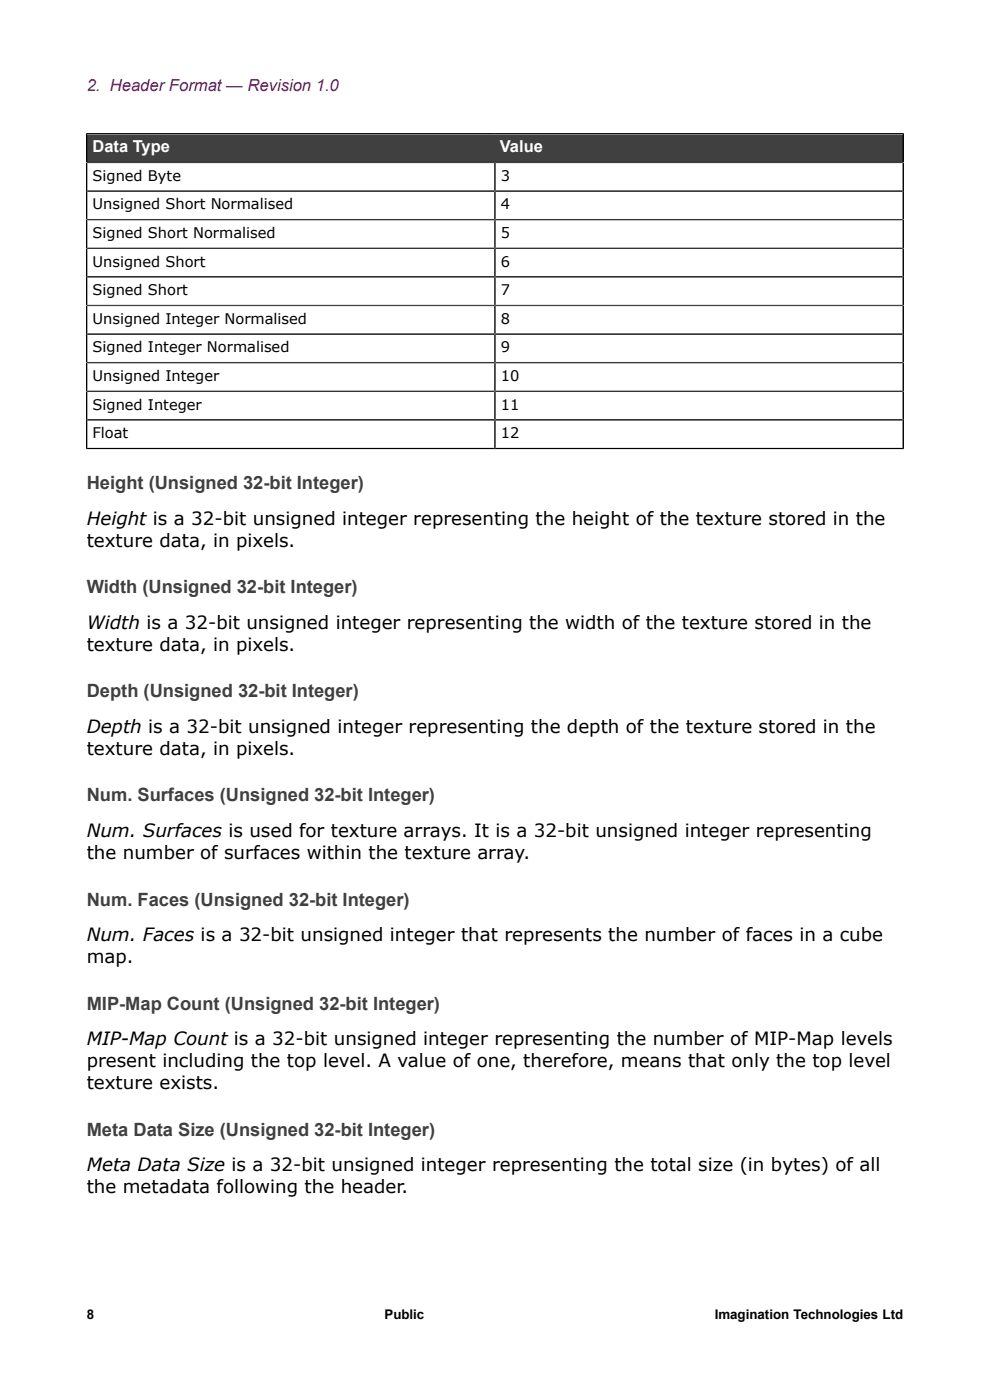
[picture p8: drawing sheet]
<svg xmlns="http://www.w3.org/2000/svg" width="210mm" height="297mm" viewBox="0 0 210 297" stroke-linecap="round" stroke-linejoin="round" font-family="sans-serif">
<defs><g id="words">
<g font-size="3.9" fill="#404040">
<text x="18.4" y="103.8">Height (Unsigned 32-bit Integer)</text>
<text x="18.4" y="125.9">Width (Unsigned 32-bit Integer)</text>
<text x="18.4" y="147.9">Depth (Unsigned 32-bit Integer)</text>
<text x="18.4" y="170">Num. Surfaces (Unsigned 32-bit Integer)</text>
<text x="18.4" y="192.1">Num. Faces (Unsigned 32-bit Integer)</text>
<text x="18.4" y="214.2">MIP-Map Count (Unsigned 32-bit Integer)</text>
<text x="18.4" y="240.9">Meta Data Size (Unsigned 32-bit Integer)</text>
</g>
<g font-size="3.9">
<text x="18.4" y="111.3">Height is a 32-bit unsigned integer representing the height of the texture stored in the</text>
<text x="18.4" y="116">texture data, in pixels.</text>
<text x="18.4" y="133.4">Width is a 32-bit unsigned integer representing the width of the texture stored in the</text>
<text x="18.4" y="138.1">texture data, in pixels.</text>
<text x="18.4" y="155.5">Depth is a 32-bit unsigned integer representing the depth of the texture stored in the</text>
<text x="18.4" y="160.2">texture data, in pixels.</text>
<text x="18.4" y="177.6">Num. Surfaces is used for texture arrays. It is a 32-bit unsigned integer representing</text>
<text x="18.4" y="182.2">the number of surfaces within the texture array.</text>
<text x="18.4" y="199.7">Num. Faces is a 32-bit unsigned integer that represents the number of faces in a cube</text>
<text x="18.4" y="204.3">map.</text>
<text x="18.4" y="221.7">MIP-Map Count is a 32-bit unsigned integer representing the number of MIP-Map levels</text>
<text x="18.4" y="226.4">present including the top level. A value of one, therefore, means that only the top level</text>
<text x="18.4" y="231.1">texture exists.</text>
<text x="18.4" y="248.5">Meta Data Size is a 32-bit unsigned integer representing the total size (in bytes) of all</text>
<text x="18.4" y="253.1">the metadata following the header.</text>
</g>
<text font-size="3.5" fill="#72166b" x="18.4" y="19.3">2. Header Format — Revision 1.0</text>
<g font-size="3.5" fill="#fff">
<text x="19.6" y="32.3">Data Type</text>
<text x="106" y="32.3">Value</text>
</g>
<g font-size="3.1">
<text x="19.6" y="38.4">Signed Byte</text>
<text x="106.2" y="38.4">3</text>
<text x="19.6" y="44.4">Unsigned Short Normalised</text>
<text x="106.2" y="44.4">4</text>
<text x="19.6" y="50.5">Signed Short Normalised</text>
<text x="106.2" y="50.5">5</text>
<text x="19.6" y="56.6">Unsigned Short</text>
<text x="106.2" y="56.6">6</text>
<text x="19.6" y="62.6">Signed Short</text>
<text x="106.2" y="62.6">7</text>
<text x="19.6" y="68.7">Unsigned Integer Normalised</text>
<text x="106.2" y="68.7">8</text>
<text x="19.6" y="74.8">Signed Integer Normalised</text>
<text x="106.2" y="74.8">9</text>
<text x="19.6" y="80.8">Unsigned Integer</text>
<text x="106.2" y="80.8">10</text>
<text x="19.6" y="86.9">Signed Integer</text>
<text x="106.2" y="86.9">11</text>
<text x="19.6" y="93">Float</text>
<text x="106.2" y="93">12</text>
</g>
<g font-size="2.8">
<text x="18.4" y="279.8">8</text>
<text x="81.6" y="279.8">Public</text>
<text x="151.6" y="279.8">Imagination Technologies Ltd</text>
</g>
</g></defs>
<path d="M18.6 28.6h86.4v5.7h-86.4z" fill="#404040"/>
<path d="M18.2 28.4h86.8M18.4 28.2v6.3h86.6" fill="none" stroke="#000" stroke-width=".35"/>
<path d="M105 28.6h86.4v5.7h-86.4z" fill="#404040"/>
<path d="M105 28.4h86.8M191.6 28.2v6.3h-86.6" fill="none" stroke="#000" stroke-width=".35"/>
<path d="M18.6 34.6h86.2v5.8h-86.2z" fill="#fff"/>
<path d="M18.4 34.5h86.6v6h-86.6z" fill="none" stroke="#000" stroke-width=".35"/>
<path d="M105.2 34.6h86.2v5.8h-86.2z" fill="#fff"/>
<path d="M105 34.5h86.6v6h-86.6z" fill="none" stroke="#000" stroke-width=".35"/>
<path d="M18.6 40.7h86.2v5.7h-86.2z" fill="#fff"/>
<path d="M18.4 40.5h86.6v6.1h-86.6z" fill="none" stroke="#000" stroke-width=".35"/>
<path d="M105.2 40.7h86.2v5.7h-86.2z" fill="#fff"/>
<path d="M105 40.5h86.6v6.1h-86.6z" fill="none" stroke="#000" stroke-width=".35"/>
<path d="M18.6 46.8h86.2v5.7h-86.2z" fill="#fff"/>
<path d="M18.4 46.6h86.6v6.1h-86.6z" fill="none" stroke="#000" stroke-width=".35"/>
<path d="M105.2 46.8h86.2v5.7h-86.2z" fill="#fff"/>
<path d="M105 46.6h86.6v6.1h-86.6z" fill="none" stroke="#000" stroke-width=".35"/>
<path d="M18.6 52.8h86.2v5.8h-86.2z" fill="#fff"/>
<path d="M18.4 52.7h86.6v6h-86.6z" fill="none" stroke="#000" stroke-width=".35"/>
<path d="M105.2 52.8h86.2v5.8h-86.2z" fill="#fff"/>
<path d="M105 52.7h86.6v6h-86.6z" fill="none" stroke="#000" stroke-width=".35"/>
<path d="M18.6 58.9h86.2v5.7h-86.2z" fill="#fff"/>
<path d="M18.4 58.7h86.6v6.1h-86.6z" fill="none" stroke="#000" stroke-width=".35"/>
<path d="M105.2 58.9h86.2v5.7h-86.2z" fill="#fff"/>
<path d="M105 58.7h86.6v6.1h-86.6z" fill="none" stroke="#000" stroke-width=".35"/>
<path d="M18.6 65h86.2v5.7h-86.2z" fill="#fff"/>
<path d="M18.4 64.8h86.6v6.1h-86.6z" fill="none" stroke="#000" stroke-width=".35"/>
<path d="M105.2 65h86.2v5.7h-86.2z" fill="#fff"/>
<path d="M105 64.8h86.6v6.1h-86.6z" fill="none" stroke="#000" stroke-width=".35"/>
<path d="M18.6 71.1h86.2v5.7h-86.2z" fill="#fff"/>
<path d="M18.4 70.9h86.6v6h-86.6z" fill="none" stroke="#000" stroke-width=".35"/>
<path d="M105.2 71.1h86.2v5.7h-86.2z" fill="#fff"/>
<path d="M105 70.9h86.6v6h-86.6z" fill="none" stroke="#000" stroke-width=".35"/>
<path d="M18.6 77.1h86.2v5.7h-86.2z" fill="#fff"/>
<path d="M18.4 76.9h86.6v6.1h-86.6z" fill="none" stroke="#000" stroke-width=".35"/>
<path d="M105.2 77.1h86.2v5.7h-86.2z" fill="#fff"/>
<path d="M105 76.9h86.6v6.1h-86.6z" fill="none" stroke="#000" stroke-width=".35"/>
<path d="M18.6 83.2h86.2v5.7h-86.2z" fill="#fff"/>
<path d="M18.4 83h86.6v6.1h-86.6z" fill="none" stroke="#000" stroke-width=".35"/>
<path d="M105.2 83.2h86.2v5.7h-86.2z" fill="#fff"/>
<path d="M105 83h86.6v6.1h-86.6z" fill="none" stroke="#000" stroke-width=".35"/>
<path d="M18.6 89.3h86.2v5.7h-86.2z" fill="#fff"/>
<path d="M18.2 95.1h86.8v-6h-86.6v6.2" fill="none" stroke="#000" stroke-width=".35"/>
<path d="M105.2 89.3h86.2v5.7h-86.2z" fill="#fff"/>
<path d="M191.8 95.1h-86.8v-6h86.6v6.2" fill="none" stroke="#000" stroke-width=".35"/>
<use href="#words"/>
</svg>
